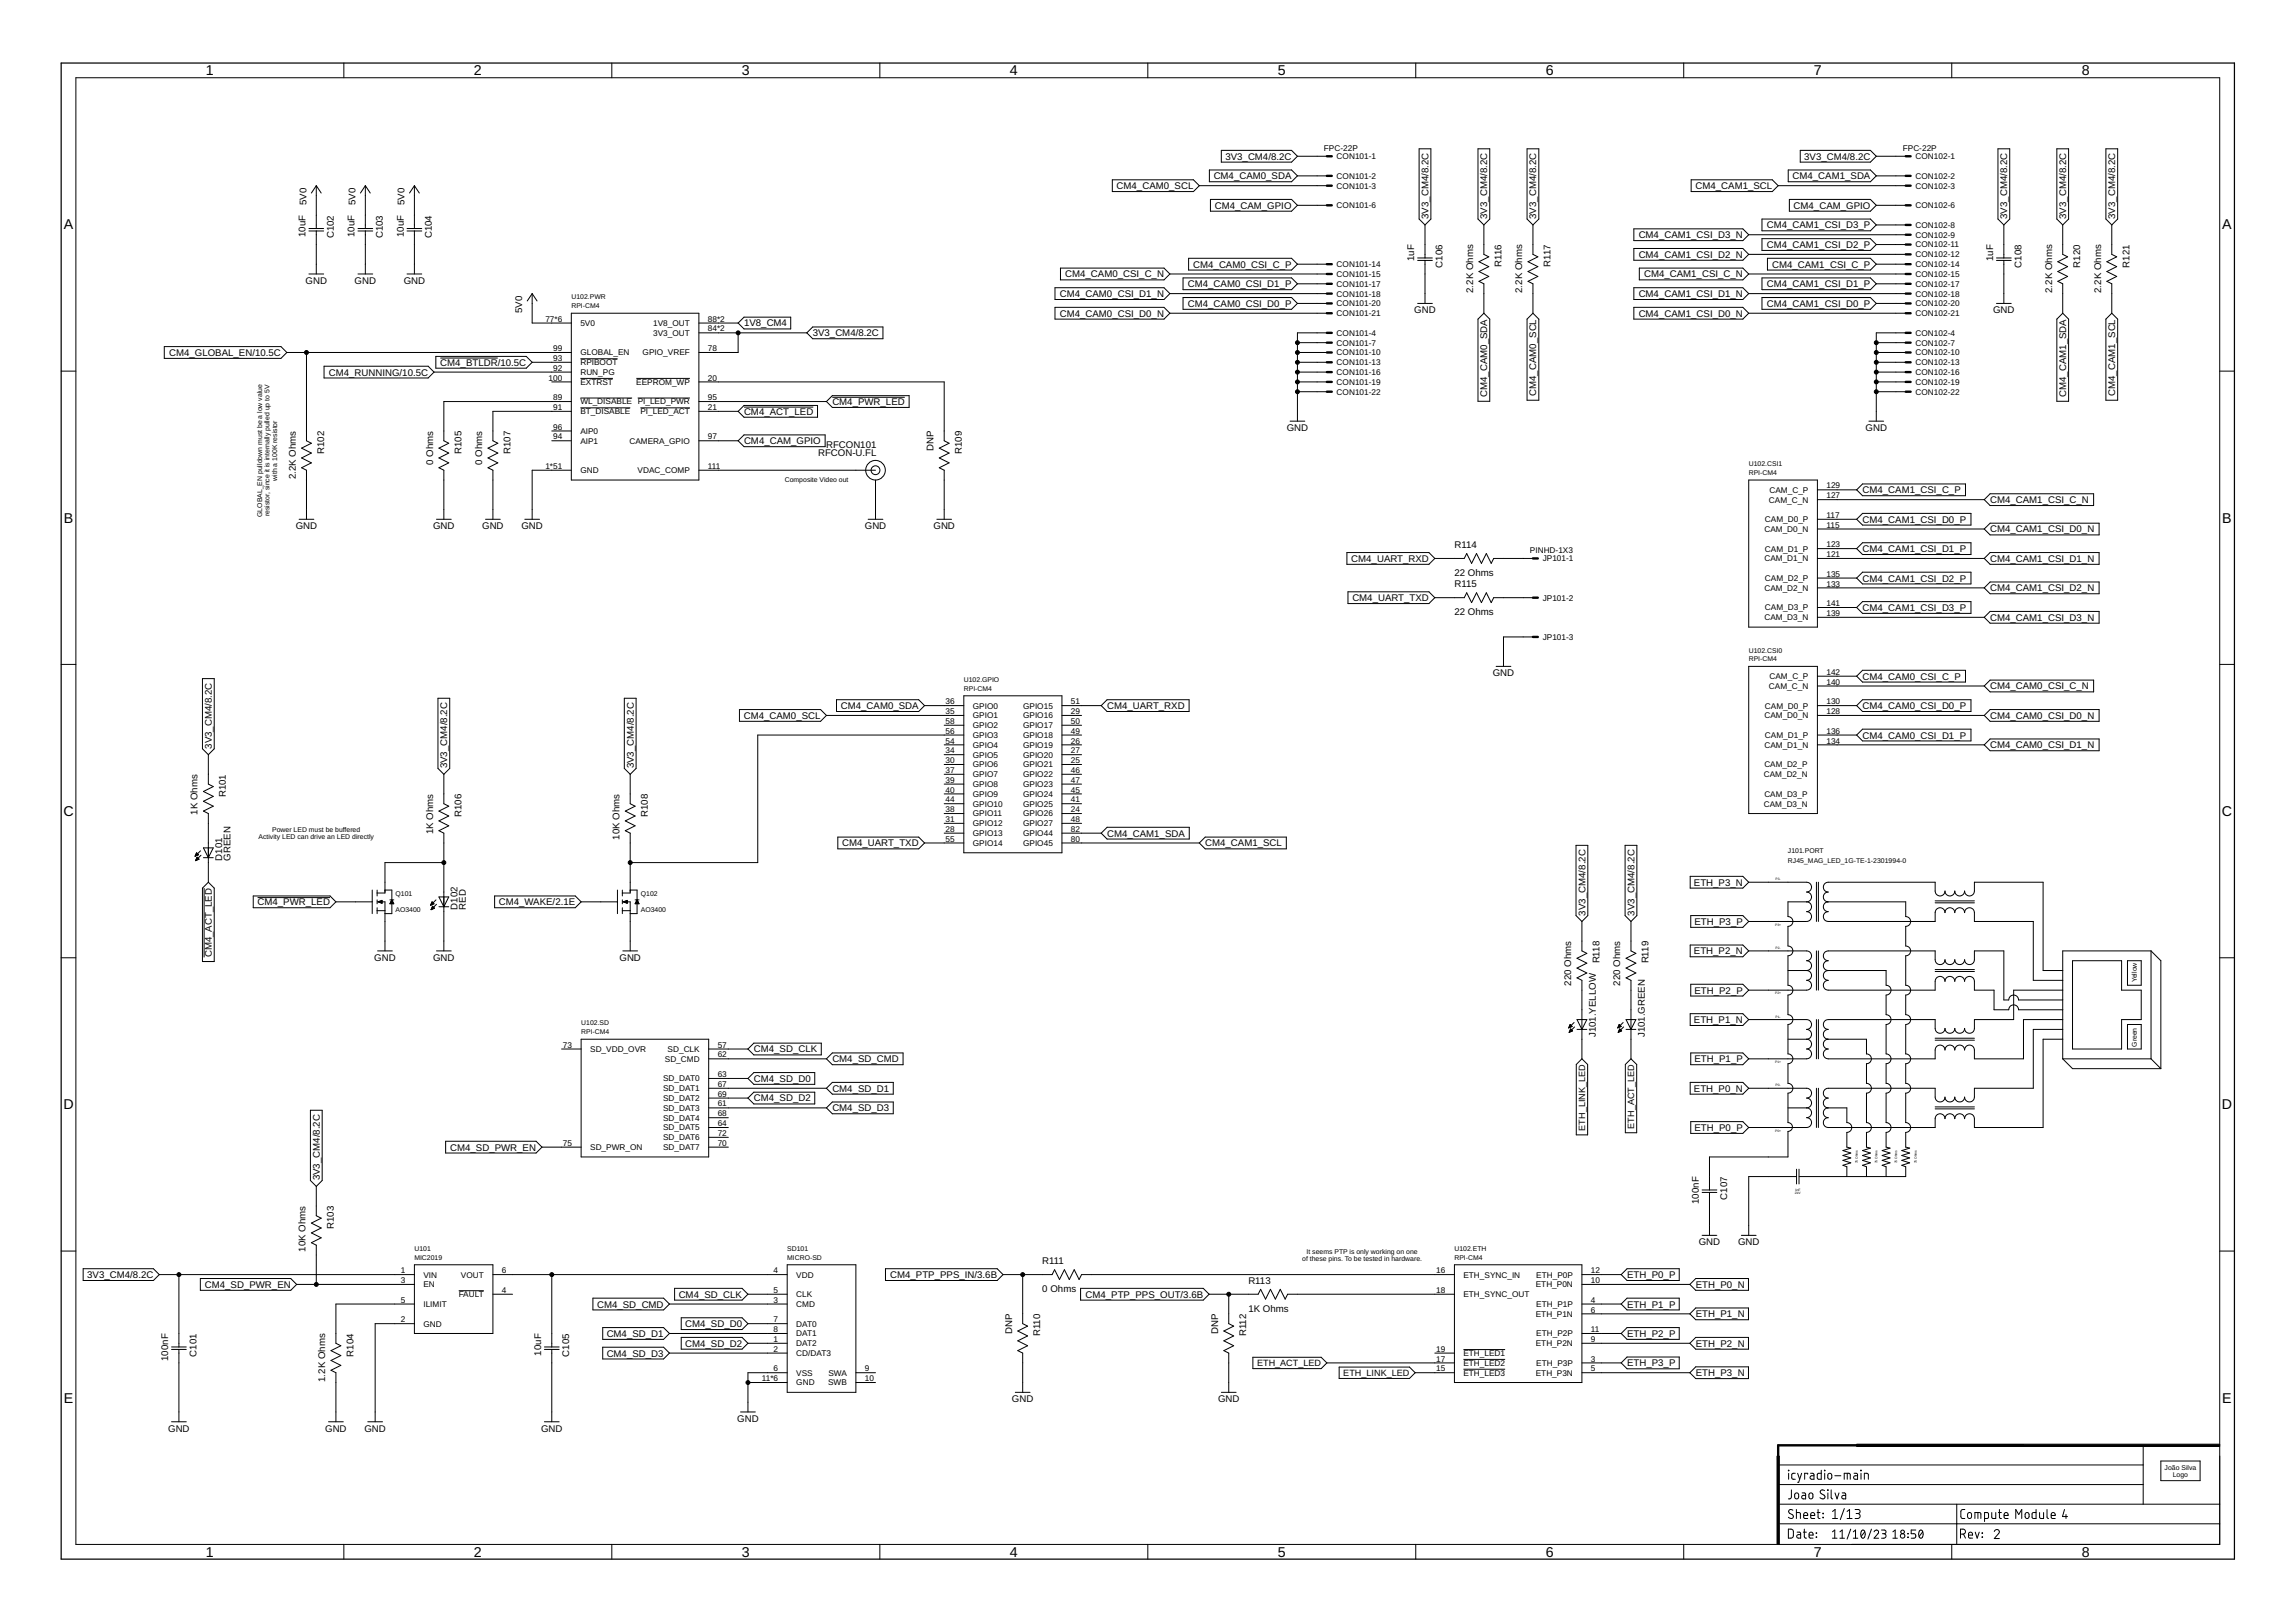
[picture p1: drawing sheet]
<svg xmlns="http://www.w3.org/2000/svg" width="594mm" height="420mm" viewBox="0 0 594 420" stroke-linecap="round" stroke-linejoin="round" font-family="sans-serif">
<defs><g id="words">
<g font-size="3.7">
<text x="53.3" y="19.5">1</text>
<text x="122.7" y="19.5">2</text>
<text x="192" y="19.5">3</text>
<text x="261.4" y="19.5">4</text>
<text x="330.8" y="19.5">5</text>
<text x="400.2" y="19.5">6</text>
<text x="469.5" y="19.5">7</text>
<text x="538.9" y="19.5">8</text>
<text x="16.5" y="59.4">A</text>
<text x="575.3" y="59.4">A</text>
<text x="16.5" y="135.3">B</text>
<text x="575.3" y="135.3">B</text>
<text x="16.4" y="211.3">C</text>
<text x="575.2" y="211.3">C</text>
<text x="16.4" y="287.2">D</text>
<text x="575.2" y="287.2">D</text>
<text x="16.5" y="363.1">E</text>
<text x="575.3" y="363.1">E</text>
<text x="53.3" y="403">1</text>
<text x="122.7" y="403">2</text>
<text x="192" y="403">3</text>
<text x="261.4" y="403">4</text>
<text x="330.8" y="403">5</text>
<text x="400.2" y="403">6</text>
<text x="469.5" y="403">7</text>
<text x="538.9" y="403">8</text>
</g>
<g font-size="2.5">
<text x="317.2" y="41.3">3V3_CM4/8.2C</text>
<text x="467" y="41.3">3V3_CM4/8.2C</text>
<text x="314.2" y="46.4">CM4_CAM0_SDA</text>
<text x="464" y="46.4">CM4_CAM1_SDA</text>
<text x="79.3" y="53.1" transform="rotate(-90 79.3 53.1)">5V0</text>
<text x="92" y="53.1" transform="rotate(-90 92 53.1)">5V0</text>
<text x="104.7" y="53.1" transform="rotate(-90 104.7 53.1)">5V0</text>
<text x="289" y="49">CM4_CAM0_SCL</text>
<text x="438.9" y="49">CM4_CAM1_SCL</text>
<text x="314.4" y="54">CM4_CAM_GPIO</text>
<text x="369.8" y="56.7" transform="rotate(-90 369.8 56.7)">3V3_CM4/8.2C</text>
<text x="385" y="56.7" transform="rotate(-90 385 56.7)">3V3_CM4/8.2C</text>
<text x="397.7" y="56.7" transform="rotate(-90 397.7 56.7)">3V3_CM4/8.2C</text>
<text x="457.3" y="59.1">CM4_CAM1_CSI_D3_P</text>
<text x="464.3" y="54">CM4_CAM_GPIO</text>
<text x="519.6" y="56.7" transform="rotate(-90 519.6 56.7)">3V3_CM4/8.2C</text>
<text x="534.8" y="56.7" transform="rotate(-90 534.8 56.7)">3V3_CM4/8.2C</text>
<text x="547.5" y="56.7" transform="rotate(-90 547.5 56.7)">3V3_CM4/8.2C</text>
<text x="79.1" y="61.4" transform="rotate(-90 79.1 61.4)">10uF</text>
<text x="86.4" y="61.7" transform="rotate(-90 86.4 61.7)">C102</text>
<text x="91.8" y="61.4" transform="rotate(-90 91.8 61.4)">10uF</text>
<text x="99.1" y="61.7" transform="rotate(-90 99.1 61.7)">C103</text>
<text x="104.5" y="61.4" transform="rotate(-90 104.5 61.4)">10uF</text>
<text x="111.8" y="61.7" transform="rotate(-90 111.8 61.7)">C104</text>
<text x="424.2" y="61.7">CM4_CAM1_CSI_D3_N</text>
<text x="457.3" y="64.2">CM4_CAM1_CSI_D2_P</text>
<text x="275.7" y="71.8">CM4_CAM0_CSI_C_N</text>
<text x="308.9" y="69.3">CM4_CAM0_CSI_C_P</text>
<text x="366.1" y="67.6" transform="rotate(-90 366.1 67.6)">1uF</text>
<text x="373.4" y="69.3" transform="rotate(-90 373.4 69.3)">C106</text>
<text x="388.6" y="69.1" transform="rotate(-90 388.6 69.1)">R116</text>
<text x="401.3" y="69.1" transform="rotate(-90 401.3 69.1)">R117</text>
<text x="424.2" y="66.7">CM4_CAM1_CSI_D2_N</text>
<text x="425.6" y="71.8">CM4_CAM1_CSI_C_N</text>
<text x="458.7" y="69.3">CM4_CAM1_CSI_C_P</text>
<text x="515.9" y="67.6" transform="rotate(-90 515.9 67.6)">1uF</text>
<text x="523.3" y="69.3" transform="rotate(-90 523.3 69.3)">C108</text>
<text x="538.5" y="69.3" transform="rotate(-90 538.5 69.3)">R120</text>
<text x="551.2" y="69.3" transform="rotate(-90 551.2 69.3)">R121</text>
<text x="79.1" y="73.5">GND</text>
<text x="91.8" y="73.5">GND</text>
<text x="104.5" y="73.5">GND</text>
<text x="274.3" y="76.9">CM4_CAM0_CSI_D1_N</text>
<text x="307.5" y="74.4">CM4_CAM0_CSI_D1_P</text>
<text x="381.3" y="75.8" transform="rotate(-90 381.3 75.8)">2.2K Ohms</text>
<text x="394" y="75.8" transform="rotate(-90 394 75.8)">2.2K Ohms</text>
<text x="424.2" y="76.9">CM4_CAM1_CSI_D1_N</text>
<text x="457.3" y="74.4">CM4_CAM1_CSI_D1_P</text>
<text x="531.2" y="75.8" transform="rotate(-90 531.2 75.8)">2.2K Ohms</text>
<text x="543.9" y="75.8" transform="rotate(-90 543.9 75.8)">2.2K Ohms</text>
<text x="135.2" y="81.1" transform="rotate(-90 135.2 81.1)">5V0</text>
<text x="274.3" y="82">CM4_CAM0_CSI_D0_N</text>
<text x="307.5" y="79.4">CM4_CAM0_CSI_D0_P</text>
<text x="366.1" y="81.1">GND</text>
<text x="424.2" y="82">CM4_CAM1_CSI_D0_N</text>
<text x="457.3" y="79.4">CM4_CAM1_CSI_D0_P</text>
<text x="515.9" y="81.1">GND</text>
<text x="192.6" y="84.5">1V8_CM4</text>
<text x="210.4" y="87.1">3V3_CM4/8.2C</text>
<text x="43.8" y="92.1">CM4_GLOBAL_EN/10.5C</text>
<text x="114" y="94.7">CM4_BTLDR/10.5C</text>
<text x="85.1" y="97.2">CM4_RUNNING/10.5C</text>
<text x="192.6" y="107.4">CM4_ACT_LED</text>
<text x="215.5" y="104.8">CM4_PWR_LED</text>
<text x="385" y="102.8" transform="rotate(-90 385 102.8)">CM4_CAM0_SDA</text>
<text x="397.7" y="102.5" transform="rotate(-90 397.7 102.5)">CM4_CAM0_SCL</text>
<text x="534.8" y="102.8" transform="rotate(-90 534.8 102.8)">CM4_CAM1_SDA</text>
<text x="547.5" y="102.5" transform="rotate(-90 547.5 102.5)">CM4_CAM1_SCL</text>
<text x="333.1" y="111.6">GND</text>
<text x="482.9" y="111.6">GND</text>
<text x="83.9" y="117.6" transform="rotate(-90 83.9 117.6)">R102</text>
<text x="119.4" y="117.6" transform="rotate(-90 119.4 117.6)">R105</text>
<text x="132.1" y="117.6" transform="rotate(-90 132.1 117.6)">R107</text>
<text x="192.6" y="115">CM4_CAM_GPIO</text>
<text x="211.8" y="118.2">RFCON-U.FL</text>
<text x="213.8" y="115.9">RFCON101</text>
<text x="241.6" y="116.8" transform="rotate(-90 241.6 116.8)">DNP</text>
<text x="249" y="117.6" transform="rotate(-90 249 117.6)">R109</text>
<text x="76.6" y="124.1" transform="rotate(-90 76.6 124.1)">2.2K Ohms</text>
<text x="112.1" y="120.3" transform="rotate(-90 112.1 120.3)">0 Ohms</text>
<text x="124.8" y="120.3" transform="rotate(-90 124.8 120.3)">0 Ohms</text>
<text x="482.1" y="127.7">CM4_CAM1_CSI_C_P</text>
<text x="515.2" y="130.2">CM4_CAM1_CSI_C_N</text>
<text x="76.6" y="137">GND</text>
<text x="112.1" y="137">GND</text>
<text x="124.8" y="137">GND</text>
<text x="135" y="137">GND</text>
<text x="223.9" y="137">GND</text>
<text x="241.6" y="137">GND</text>
<text x="482.1" y="135.3">CM4_CAM1_CSI_D0_P</text>
<text x="515.2" y="137.8">CM4_CAM1_CSI_D0_N</text>
<text x="376.5" y="141.8">R114</text>
<text x="482.1" y="142.9">CM4_CAM1_CSI_D1_P</text>
<text x="349.8" y="145.5">CM4_UART_RXD</text>
<text x="376.5" y="149.1">22 Ohms</text>
<text x="515.2" y="145.5">CM4_CAM1_CSI_D1_N</text>
<text x="350.1" y="155.6">CM4_UART_TXD</text>
<text x="376.5" y="152">R115</text>
<text x="482.1" y="150.5">CM4_CAM1_CSI_D2_P</text>
<text x="515.2" y="153.1">CM4_CAM1_CSI_D2_N</text>
<text x="376.5" y="159.3">22 Ohms</text>
<text x="482.1" y="158.2">CM4_CAM1_CSI_D3_P</text>
<text x="515.2" y="160.7">CM4_CAM1_CSI_D3_N</text>
<text x="386.4" y="175.1">GND</text>
<text x="482.1" y="175.9">CM4_CAM0_CSI_C_P</text>
<text x="515.2" y="178.5">CM4_CAM0_CSI_C_N</text>
<text x="217.7" y="183.6">CM4_CAM0_SDA</text>
<text x="286.6" y="183.6">CM4_UART_RXD</text>
<text x="482.1" y="183.6">CM4_CAM0_CSI_D0_P</text>
<text x="192.5" y="186.1">CM4_CAM0_SCL</text>
<text x="482.1" y="191.2">CM4_CAM0_CSI_D1_P</text>
<text x="515.2" y="186.1">CM4_CAM0_CSI_D0_N</text>
<text x="54.8" y="193.8" transform="rotate(-90 54.8 193.8)">3V3_CM4/8.2C</text>
<text x="515.2" y="193.7">CM4_CAM0_CSI_D1_N</text>
<text x="115.8" y="198.9" transform="rotate(-90 115.8 198.9)">3V3_CM4/8.2C</text>
<text x="164" y="198.9" transform="rotate(-90 164 198.9)">3V3_CM4/8.2C</text>
<text x="58.5" y="206.4" transform="rotate(-90 58.5 206.4)">R101</text>
<text x="51.2" y="210.9" transform="rotate(-90 51.2 210.9)">1K Ohms</text>
<text x="112.1" y="216" transform="rotate(-90 112.1 216)">1K Ohms</text>
<text x="119.4" y="211.5" transform="rotate(-90 119.4 211.5)">R106</text>
<text x="167.7" y="211.5" transform="rotate(-90 167.7 211.5)">R108</text>
<text x="160.4" y="217.4" transform="rotate(-90 160.4 217.4)">10K Ohms</text>
<text x="218" y="219.1">CM4_UART_TXD</text>
<text x="286.6" y="216.6">CM4_CAM1_SDA</text>
<text x="312" y="219.1">CM4_CAM1_SCL</text>
<text x="57.5" y="222.8" transform="rotate(-90 57.5 222.8)">D101</text>
<text x="59.6" y="222.8" transform="rotate(-90 59.6 222.8)">GREEN</text>
<text x="438.5" y="229.3">ETH_P3_N</text>
<text x="66.7" y="234.4">CM4_PWR_LED</text>
<text x="118.4" y="235.5" transform="rotate(-90 118.4 235.5)">D102</text>
<text x="120.6" y="235.5" transform="rotate(-90 120.6 235.5)">RED</text>
<text x="129.1" y="234.4">CM4_WAKE/2.1E</text>
<text x="410.4" y="237" transform="rotate(-90 410.4 237)">3V3_CM4/8.2C</text>
<text x="423.1" y="237" transform="rotate(-90 423.1 237)">3V3_CM4/8.2C</text>
<text x="438.6" y="239.4">ETH_P3_P</text>
<text x="54.8" y="247.8" transform="rotate(-90 54.8 247.8)">CM4_ACT_LED</text>
<text x="96.9" y="248.7">GND</text>
<text x="112.1" y="248.7">GND</text>
<text x="160.4" y="248.7">GND</text>
<text x="414" y="249.4" transform="rotate(-90 414 249.4)">R118</text>
<text x="426.7" y="249.4" transform="rotate(-90 426.7 249.4)">R119</text>
<text x="438.5" y="247.1">ETH_P2_N</text>
<text x="406.7" y="255.2" transform="rotate(-90 406.7 255.2)">220 Ohms</text>
<text x="419.4" y="255.2" transform="rotate(-90 419.4 255.2)">220 Ohms</text>
<text x="438.6" y="257.2">ETH_P2_P</text>
<text x="413.1" y="268.5" transform="rotate(-90 413.1 268.5)">J101.YELLOW</text>
<text x="425.8" y="268.5" transform="rotate(-90 425.8 268.5)">J101.GREEN</text>
<text x="438.5" y="264.8">ETH_P1_N</text>
<text x="195.1" y="272.5">CM4_SD_CLK</text>
<text x="215.5" y="275">CM4_SD_CMD</text>
<text x="438.6" y="275">ETH_P1_P</text>
<text x="195.1" y="280.1">CM4_SD_D0</text>
<text x="195.1" y="285.2">CM4_SD_D2</text>
<text x="215.5" y="282.6">CM4_SD_D1</text>
<text x="215.5" y="287.7">CM4_SD_D3</text>
<text x="438.5" y="282.6">ETH_P0_N</text>
<text x="438.6" y="292.8">ETH_P0_P</text>
<text x="116.5" y="297.8">CM4_SD_PWR_EN</text>
<text x="82.8" y="305.6" transform="rotate(-90 82.8 305.6)">3V3_CM4/8.2C</text>
<text x="439.7" y="311.7" transform="rotate(-90 439.7 311.7)">100nF</text>
<text x="447.1" y="310.6" transform="rotate(-90 447.1 310.6)">C107</text>
<text x="86.4" y="318.2" transform="rotate(-90 86.4 318.2)">R103</text>
<text x="439.7" y="322.4">GND</text>
<text x="449.9" y="322.4">GND</text>
<text x="79.1" y="324" transform="rotate(-90 79.1 324)">10K Ohms</text>
<text x="269.8" y="327.2">R111</text>
<text x="22.6" y="330.9">3V3_CM4/8.2C</text>
<text x="53" y="333.4">CM4_SD_PWR_EN</text>
<text x="175.7" y="335.9">CM4_SD_CLK</text>
<text x="230.4" y="330.9">CM4_PTP_PPS_IN/3.6B</text>
<text x="269.8" y="334.5">0 Ohms</text>
<text x="281" y="335.9">CM4_PTP_PPS_OUT/3.6B</text>
<text x="323.1" y="332.3">R113</text>
<text x="421.2" y="330.9">ETH_P0_P</text>
<text x="439" y="333.4">ETH_P0_N</text>
<text x="154.6" y="338.5">CM4_SD_CMD</text>
<text x="323.1" y="339.6">1K Ohms</text>
<text x="421.2" y="338.5">ETH_P1_P</text>
<text x="439" y="341">ETH_P1_N</text>
<text x="157" y="346.1">CM4_SD_D1</text>
<text x="177.4" y="343.6">CM4_SD_D0</text>
<text x="262" y="345.4" transform="rotate(-90 262 345.4)">DNP</text>
<text x="269.3" y="345.9" transform="rotate(-90 269.3 345.9)">R110</text>
<text x="315.3" y="345.4" transform="rotate(-90 315.3 345.4)">DNP</text>
<text x="322.6" y="345.9" transform="rotate(-90 322.6 345.9)">R112</text>
<text x="421.2" y="346.1">ETH_P2_P</text>
<text x="43.5" y="352.3" transform="rotate(-90 43.5 352.3)">100nF</text>
<text x="50.9" y="351.2" transform="rotate(-90 50.9 351.2)">C101</text>
<text x="91.5" y="351.2" transform="rotate(-90 91.5 351.2)">R104</text>
<text x="140.1" y="350.9" transform="rotate(-90 140.1 350.9)">10uF</text>
<text x="147.4" y="351.2" transform="rotate(-90 147.4 351.2)">C105</text>
<text x="157" y="351.2">CM4_SD_D3</text>
<text x="177.4" y="348.6">CM4_SD_D2</text>
<text x="421.2" y="353.7">ETH_P3_P</text>
<text x="439" y="348.6">ETH_P2_N</text>
<text x="84.2" y="357.7" transform="rotate(-90 84.2 357.7)">1.2K Ohms</text>
<text x="439" y="356.3">ETH_P3_N</text>
<text x="262" y="363">GND</text>
<text x="315.3" y="363">GND</text>
<text x="43.5" y="370.6">GND</text>
<text x="84.2" y="370.6">GND</text>
<text x="94.3" y="370.6">GND</text>
<text x="140" y="370.6">GND</text>
<text x="190.8" y="368.1">GND</text>
</g>
<g font-size="2.3">
<text x="410.3" y="292.7" transform="rotate(-90 410.3 292.7)">ETH_LINK_LED</text>
<text x="423" y="292.2" transform="rotate(-90 423 292.2)">ETH_ACT_LED</text>
<text x="325.4" y="353.7">ETH_ACT_LED</text>
<text x="347.7" y="356.2">ETH_LINK_LED</text>
</g>
<g font-size="2.1">
<text x="342.7" y="39.1">FPC-22P</text>
<text x="346" y="41.2">CON101-1</text>
<text x="492.6" y="39.1">FPC-22P</text>
<text x="495.9" y="41.2">CON102-1</text>
<text x="346" y="46.3">CON101-2</text>
<text x="495.9" y="46.3">CON102-2</text>
<text x="346" y="48.8">CON101-3</text>
<text x="346" y="53.9">CON101-6</text>
<text x="495.9" y="48.8">CON102-3</text>
<text x="495.9" y="53.9">CON102-6</text>
<text x="495.9" y="59">CON102-8</text>
<text x="495.9" y="61.5">CON102-9</text>
<text x="495.9" y="64.1">CON102-11</text>
<text x="346" y="69.1">CON101-14</text>
<text x="346" y="71.7">CON101-15</text>
<text x="495.9" y="66.6">CON102-12</text>
<text x="495.9" y="69.1">CON102-14</text>
<text x="495.9" y="71.7">CON102-15</text>
<text x="346" y="74.2">CON101-17</text>
<text x="346" y="76.8">CON101-18</text>
<text x="495.9" y="74.2">CON102-17</text>
<text x="495.9" y="76.8">CON102-18</text>
<text x="141.2" y="83.3">77*6</text>
<text x="183.3" y="83.3">88*2</text>
<text x="346" y="79.3">CON101-20</text>
<text x="346" y="81.8">CON101-21</text>
<text x="495.9" y="79.3">CON102-20</text>
<text x="495.9" y="81.8">CON102-21</text>
<text x="150.2" y="84.4">5V0</text>
<text x="169.1" y="86.9">3V3_OUT</text>
<text x="169.1" y="84.4">1V8_OUT</text>
<text x="183.3" y="85.8">84*2</text>
<text x="346" y="86.9">CON101-4</text>
<text x="346" y="89.5">CON101-7</text>
<text x="495.9" y="86.9">CON102-4</text>
<text x="495.9" y="89.5">CON102-7</text>
<text x="143.2" y="90.9">99</text>
<text x="143.2" y="93.4">93</text>
<text x="143.2" y="96">92</text>
<text x="150.2" y="92">GLOBAL_EN</text>
<text x="150.2" y="94.5">RPIBOOT</text>
<text x="166.3" y="92">GPIO_VREF</text>
<text x="183.3" y="90.9">78</text>
<text x="346" y="92">CON101-10</text>
<text x="346" y="94.5">CON101-13</text>
<text x="495.9" y="92">CON102-10</text>
<text x="495.9" y="94.5">CON102-13</text>
<text x="142" y="98.5">100</text>
<text x="150.2" y="99.6">EXTRST</text>
<text x="150.2" y="97.1">RUN_PG</text>
<text x="164.7" y="99.6">EEPROM_WP</text>
<text x="183.3" y="98.5">20</text>
<text x="346" y="99.6">CON101-19</text>
<text x="346" y="97.1">CON101-16</text>
<text x="495.9" y="99.6">CON102-19</text>
<text x="495.9" y="97.1">CON102-16</text>
<text x="143.2" y="103.6">89</text>
<text x="143.2" y="106.1">91</text>
<text x="150.2" y="104.7">WL_DISABLE PI_LED_PWR</text>
<text x="150.2" y="107.2">BT_DISABLE</text>
<text x="165.8" y="107.2">PI_LED_ACT</text>
<text x="183.3" y="106.1">21</text>
<text x="183.3" y="103.6">95</text>
<text x="346" y="102.2">CON101-22</text>
<text x="495.9" y="102.2">CON102-22</text>
<text x="143.2" y="111.2">96</text>
<text x="143.2" y="113.7">94</text>
<text x="150.2" y="112.3">AIP0</text>
<text x="183.3" y="113.7">97</text>
<text x="150.2" y="114.9">AIP1</text>
<text x="162.9" y="114.9">CAMERA_GPIO</text>
<text x="141.2" y="121.4">1*51</text>
<text x="150.2" y="122.5">GND</text>
<text x="165.1" y="122.5">VDAC_COMP</text>
<text x="183.3" y="121.4">111</text>
<text x="457.9" y="130.1">CAM_C_N</text>
<text x="458" y="127.6">CAM_C_P</text>
<text x="472.8" y="126.4">129</text>
<text x="472.8" y="129">127</text>
<text x="456.7" y="137.7">CAM_D0_N</text>
<text x="456.9" y="135.2">CAM_D0_P</text>
<text x="472.8" y="134.1">117</text>
<text x="472.8" y="136.6">115</text>
<text x="396" y="143.2">PINHD-1X3</text>
<text x="456.9" y="142.8">CAM_D1_P</text>
<text x="472.8" y="141.7">123</text>
<text x="399.3" y="145.3">JP101-1</text>
<text x="456.7" y="145.3">CAM_D1_N</text>
<text x="472.8" y="144.2">121</text>
<text x="472.8" y="149.3">135</text>
<text x="399.3" y="155.5">JP101-2</text>
<text x="456.7" y="153">CAM_D2_N</text>
<text x="456.9" y="150.4">CAM_D2_P</text>
<text x="472.8" y="151.8">133</text>
<text x="456.7" y="160.6">CAM_D3_N</text>
<text x="456.9" y="158">CAM_D3_P</text>
<text x="472.8" y="156.9">141</text>
<text x="472.8" y="159.5">139</text>
<text x="399.3" y="165.7">JP101-3</text>
<text x="457.9" y="178.4">CAM_C_N</text>
<text x="458" y="175.8">CAM_C_P</text>
<text x="472.8" y="174.7">142</text>
<text x="472.8" y="177.2">140</text>
<text x="244.8" y="182.3">36</text>
<text x="244.8" y="184.9">35</text>
<text x="251.8" y="183.4">GPIO0</text>
<text x="251.8" y="186">GPIO1</text>
<text x="264.8" y="183.4">GPIO15</text>
<text x="264.8" y="186">GPIO16</text>
<text x="277.2" y="182.3">51</text>
<text x="277.2" y="184.9">29</text>
<text x="456.7" y="186">CAM_D0_N</text>
<text x="456.9" y="183.4">CAM_D0_P</text>
<text x="472.8" y="182.3">130</text>
<text x="472.8" y="184.9">128</text>
<text x="244.8" y="187.4">58</text>
<text x="244.8" y="189.9">56</text>
<text x="251.8" y="188.5">GPIO2</text>
<text x="251.8" y="191.1">GPIO3</text>
<text x="264.8" y="188.5">GPIO17</text>
<text x="264.8" y="191.1">GPIO18</text>
<text x="277.2" y="187.4">50</text>
<text x="277.2" y="189.9">49</text>
<text x="456.9" y="191.1">CAM_D1_P</text>
<text x="472.8" y="189.9">136</text>
<text x="244.8" y="192.5">54</text>
<text x="244.8" y="195">34</text>
<text x="244.8" y="197.6">30</text>
<text x="251.8" y="193.6">GPIO4</text>
<text x="251.8" y="196.1">GPIO5</text>
<text x="264.8" y="193.6">GPIO19</text>
<text x="264.8" y="196.1">GPIO20</text>
<text x="277.2" y="192.5">26</text>
<text x="277.2" y="195">27</text>
<text x="277.2" y="197.6">25</text>
<text x="456.7" y="193.6">CAM_D1_N</text>
<text x="472.8" y="192.5">134</text>
<text x="244.8" y="200.1">37</text>
<text x="244.8" y="202.6">39</text>
<text x="251.8" y="198.7">GPIO6</text>
<text x="251.8" y="201.2">GPIO7</text>
<text x="251.8" y="203.8">GPIO8</text>
<text x="264.8" y="198.7">GPIO21</text>
<text x="264.8" y="201.2">GPIO22</text>
<text x="264.8" y="203.8">GPIO23</text>
<text x="277.2" y="200.1">46</text>
<text x="277.2" y="202.6">47</text>
<text x="456.6" y="201.2">CAM_D2_N</text>
<text x="456.7" y="198.7">CAM_D2_P</text>
<text x="244.8" y="205.2">40</text>
<text x="244.8" y="207.7">44</text>
<text x="251.8" y="206.3">GPIO9</text>
<text x="251.8" y="208.8">GPIO10</text>
<text x="264.8" y="206.3">GPIO24</text>
<text x="264.8" y="208.8">GPIO25</text>
<text x="277.2" y="205.2">45</text>
<text x="277.2" y="207.7">41</text>
<text x="456.6" y="208.8">CAM_D3_N</text>
<text x="456.7" y="206.3">CAM_D3_P</text>
<text x="244.8" y="210.3">38</text>
<text x="244.8" y="212.8">31</text>
<text x="244.8" y="215.3">28</text>
<text x="251.8" y="211.4">GPIO11</text>
<text x="251.8" y="213.9">GPIO12</text>
<text x="264.8" y="211.4">GPIO26</text>
<text x="264.8" y="213.9">GPIO27</text>
<text x="277.2" y="210.3">24</text>
<text x="277.2" y="212.8">48</text>
<text x="277.2" y="215.3">82</text>
<text x="244.8" y="217.9">55</text>
<text x="251.8" y="216.5">GPIO13</text>
<text x="251.8" y="219">GPIO14</text>
<text x="264.8" y="216.5">GPIO44</text>
<text x="264.8" y="219">GPIO45</text>
<text x="277.2" y="217.9">80</text>
<text x="145.7" y="271.2">73</text>
<text x="152.8" y="272.3">SD_VDD_OVR</text>
<text x="172.1" y="274.9">SD_CMD</text>
<text x="172.8" y="272.3">SD_CLK</text>
<text x="185.8" y="271.2">57</text>
<text x="185.8" y="273.7">62</text>
<text x="171.7" y="279.9">SD_DAT0</text>
<text x="185.8" y="278.8">63</text>
<text x="185.8" y="281.4">67</text>
<text x="171.7" y="282.5">SD_DAT1</text>
<text x="171.7" y="285">SD_DAT2</text>
<text x="171.7" y="287.6">SD_DAT3</text>
<text x="185.8" y="283.9">69</text>
<text x="185.8" y="286.4">61</text>
<text x="171.7" y="290.1">SD_DAT4</text>
<text x="171.7" y="292.6">SD_DAT5</text>
<text x="185.8" y="289">68</text>
<text x="185.8" y="291.5">64</text>
<text x="145.7" y="296.6">75</text>
<text x="152.8" y="297.7">SD_PWR_ON</text>
<text x="171.7" y="295.2">SD_DAT6</text>
<text x="171.7" y="297.7">SD_DAT7</text>
<text x="185.8" y="294.1">72</text>
<text x="185.8" y="296.6">70</text>
<text x="103.7" y="329.6">1</text>
<text x="129.9" y="329.6">6</text>
<text x="200.3" y="329.6">4</text>
<text x="371.8" y="329.6">16</text>
<text x="411.8" y="329.6">12</text>
<text x="103.7" y="332.2">3</text>
<text x="109.6" y="333.3">EN</text>
<text x="109.6" y="330.7">VIN</text>
<text x="118.7" y="335.8">FAULT</text>
<text x="119.3" y="330.7">VOUT</text>
<text x="129.9" y="334.7">4</text>
<text x="200.3" y="334.7">5</text>
<text x="206.1" y="330.7">VDD</text>
<text x="206.1" y="335.8">CLK</text>
<text x="371.8" y="334.7">18</text>
<text x="378.8" y="330.7">ETH_SYNC_IN</text>
<text x="378.8" y="335.8">ETH_SYNC_OUT</text>
<text x="397.6" y="333.3">ETH_P0N</text>
<text x="397.7" y="330.7">ETH_P0P</text>
<text x="411.8" y="332.2">10</text>
<text x="103.7" y="337.2">5</text>
<text x="109.6" y="338.4">ILIMIT</text>
<text x="200.3" y="337.2">3</text>
<text x="206.1" y="338.4">CMD</text>
<text x="397.6" y="340.9">ETH_P1N</text>
<text x="397.7" y="338.4">ETH_P1P</text>
<text x="411.8" y="337.2">4</text>
<text x="411.8" y="339.8">6</text>
<text x="103.7" y="342.3">2</text>
<text x="109.6" y="343.4">GND</text>
<text x="200.3" y="347.4">1</text>
<text x="200.3" y="342.3">7</text>
<text x="200.3" y="344.9">8</text>
<text x="206.1" y="343.4">DAT0</text>
<text x="206.1" y="346">DAT1</text>
<text x="397.7" y="346">ETH_P2P</text>
<text x="411.8" y="344.9">11</text>
<text x="411.8" y="347.4">9</text>
<text x="200.3" y="349.9">2</text>
<text x="206.1" y="348.5">DAT2</text>
<text x="206.1" y="351.1">CD/DAT3</text>
<text x="371.8" y="349.9">19</text>
<text x="371.8" y="352.5">17</text>
<text x="378.8" y="351.1">ETH_LED1</text>
<text x="378.8" y="353.6">ETH_LED2</text>
<text x="397.6" y="348.5">ETH_P2N</text>
<text x="397.7" y="353.6">ETH_P3P</text>
<text x="411.8" y="352.5">3</text>
<text x="197.2" y="357.6">11*6</text>
<text x="200.3" y="355">6</text>
<text x="206.1" y="356.1">VSS</text>
<text x="206.1" y="358.7">GND</text>
<text x="214.4" y="358.7">SWB</text>
<text x="214.5" y="356.1">SWA</text>
<text x="223.9" y="355">9</text>
<text x="223.9" y="357.6">10</text>
<text x="371.8" y="355">15</text>
<text x="378.8" y="356.1">ETH_LED3</text>
<text x="397.6" y="356.1">ETH_P3N</text>
<text x="411.8" y="355">5</text>
</g>
<g font-size="1.8">
<text x="147.9" y="77.5">U102.PWR</text>
<text x="147.9" y="79.8">RPI-CM4</text>
<text x="71.7" y="124.5" transform="rotate(-90 71.7 124.5)">with a 100K resistor</text>
<text x="203.1" y="124.9">Composite Video out</text>
<text x="452.7" y="123">RPI-CM4</text>
<text x="452.7" y="120.7">U102.CSI1</text>
<text x="67.9" y="133.8" transform="rotate(-90 67.9 133.8)">GLOBAL_EN pulldown must be a low value</text>
<text x="69.8" y="133.7" transform="rotate(-90 69.8 133.7)">resistor, since it is internally pulled up to 5V</text>
<text x="452.7" y="171.2">RPI-CM4</text>
<text x="452.7" y="169">U102.CSI0</text>
<text x="249.5" y="178.9">RPI-CM4</text>
<text x="249.5" y="176.6">U102.GPIO</text>
<text x="70.5" y="215.4">Power LED must be buffered</text>
<text x="66.9" y="217.3">Activity LED can drive an LED directly</text>
<text x="462.8" y="220.8">J101.PORT</text>
<text x="462.8" y="223.3">RJ45_MAG_LED_1G-TE-1-2301994-0</text>
<text x="102.4" y="231.9">Q101</text>
<text x="165.9" y="231.9">Q102</text>
<text x="102.4" y="236.1">AO3400</text>
<text x="165.9" y="236.1">AO3400</text>
<text x="553.1" y="254.3" transform="rotate(-90 553.1 254.3)">Yellow</text>
<text x="150.4" y="267.8">RPI-CM4</text>
<text x="150.4" y="265.5">U102.SD</text>
<text x="553.1" y="271" transform="rotate(-90 553.1 271)">Green</text>
<text x="107.3" y="323.9">U101</text>
<text x="203.8" y="323.9">SD101</text>
<text x="376.5" y="323.9">U102.ETH</text>
<text x="107.3" y="326.2">MIC2019</text>
<text x="203.8" y="326.2">MICRO-SD</text>
<text x="337.1" y="326.5">of these pins. To be tested in hardware.</text>
<text x="338.2" y="324.6">It seems PTP is only working on one</text>
<text x="376.5" y="326.2">RPI-CM4</text>
<text x="560.3" y="380.5">João Silva</text>
<text x="562.4" y="382.4">Logo</text>
</g>
<g font-size=".8">
<text x="459.6" y="227.9">P3-</text>
<text x="459.5" y="239.6">P3+</text>
<text x="459.6" y="245.7">P2-</text>
<text x="459.5" y="257.4">P2+</text>
<text x="459.6" y="263.5">P1-</text>
<text x="459.5" y="275.2">P1+</text>
<text x="459.6" y="281.3">P0-</text>
<text x="459.5" y="292.9">P0+</text>
<text x="480.9" y="301.2" transform="rotate(-90 480.9 301.2)">75 Ohms</text>
<text x="486" y="301.2" transform="rotate(-90 486 301.2)">75 Ohms</text>
<text x="491.1" y="301.2" transform="rotate(-90 491.1 301.2)">75 Ohms</text>
<text x="496.1" y="301.2" transform="rotate(-90 496.1 301.2)">75 Ohms</text>
<text x="464.6" y="309.2">2kV</text>
<text x="464.7" y="308.2">1nF</text>
</g>
</g></defs>
<g fill="none" stroke="#000" stroke-width=".26">
<path d="M89 16.3v3.8M158.4 16.3v3.8M227.8 16.3v3.8M297.1 16.3v3.8M366.5 16.3v3.8M435.8 16.3v3.8M505.2 16.3v3.8M19.6 20.1h555v379.7h-555zM316.1 38.9h18.2l1.6 1.5-1.6 1.6h-18.2zM367.3 38.5h3.1v18.2l-1.5 1.5-1.6-1.5zM382.6 38.5h3v18.2l-1.5 1.5-1.5-1.5zM395.3 38.5h3v18.2l-1.5 1.5-1.5-1.5z"/>
<path d="M466 38.9h18.2l1.5 1.5-1.5 1.6h-18.2zM517.2 38.5h3v18.2l-1.5 1.5-1.5-1.5zM532.4 38.5h3.1v18.2l-1.5 1.5-1.6-1.5zM545.1 38.5h3.1v18.2l-1.5 1.5-1.6-1.5zM80 59.2h3.8M80 59.8h3.8M81.9 48.1v11.1M81.9 59.8v11.1M81.9 48.1l1.2 1.9M81.9 48.1l-1.3 1.9M92.7 59.2h3.8M92.7 59.8h3.8"/>
<path d="M94.6 48.1v11.1M94.6 59.8v11.1M94.6 48.1l1.2 1.9M94.6 48.1l-1.3 1.9M105.4 59.2h3.8M105.4 59.8h3.8M107.3 48.1v11.1M107.3 59.8v11.1M107.3 48.1l1.2 1.9M107.3 48.1l-1.3 1.9M287.9 46.5h21l1.6 1.6-1.6 1.5h-21zM310.5 48.1h33"/>
<path d="M313.1 44h21.2l1.6 1.5-1.6 1.6h-21.2zM313.3 51.6h21l1.6 1.5-1.6 1.6h-21zM335.9 45.5h7.6M335.9 40.4h7.6M335.9 53.1h7.6M368.9 58.2v8.6M384.1 58.2v7.6l1.3 .7-2.6 1.3 2.6 1.2-2.6 1.3 2.6 1.3-2.6 1.2 1.3 .7v7.6M396.8 58.2v7.6l1.3 .7-2.6 1.3 2.6 1.2-2.6 1.3 2.6 1.3-2.6 1.2 1.3 .7v7.6M422.9 59.2h28.2l1.6 1.6-1.6 1.5h-28.2zM437.8 46.5h21l1.5 1.6-1.5 1.5h-21zM456.1 56.7h28.1l1.5 1.5-1.5 1.6h-28.1zM460.3 48.1h33"/>
<path d="M462.9 44h21.3l1.5 1.5-1.5 1.6h-21.3zM463.2 51.6h21l1.5 1.5-1.5 1.6h-21zM485.7 45.5h7.6M485.7 40.4h7.6M485.7 53.1h7.6M485.7 58.2h7.6M518.7 58.2v8.6M534 58.2v7.6l1.2 .7-2.5 1.3 2.5 1.2-2.5 1.3 2.5 1.3-2.5 1.2 1.3 .7v7.6M546.7 58.2v7.6l1.2 .7-2.5 1.3 2.5 1.2-2.5 1.3 2.5 1.3-2.5 1.2 1.3 .7v7.6M80 70.9h3.8M92.7 70.9h3.8M105.4 70.9h3.8"/>
<path d="M137.8 76v7.6h10.1M137.8 76l1.2 1.9M137.8 76l-1.3 1.9M273.1 79.6h28.2l1.5 1.5-1.5 1.5h-28.2zM273.1 74.5h28.2l1.5 1.5-1.5 1.5h-28.2zM274.5 69.4h26.8l1.5 1.5-1.5 1.6h-26.8zM302.8 70.9h40.7M302.8 76h40.7M306.2 77h28.1l1.6 1.5-1.6 1.6h-28.1zM306.2 71.9h28.1l1.6 1.6-1.6 1.5h-28.1zM307.7 66.9h26.6l1.6 1.5-1.6 1.5h-26.6zM335.9 68.4h7.6"/>
<path d="M335.9 73.5h7.6M335.9 78.5h7.6M367 78.5h3.8M367 66.8h3.8M367 67.4h3.8M368.9 67.4v11.1M422.9 79.6h28.2l1.6 1.5-1.6 1.5h-28.2zM422.9 64.3h28.2l1.6 1.5-1.6 1.6h-28.2zM422.9 74.5h28.2l1.6 1.5-1.6 1.5h-28.2zM424.3 69.4h26.8l1.6 1.5-1.6 1.6h-26.8zM452.7 60.8h40.6M452.7 65.8h40.6"/>
<path d="M452.7 70.9h40.6M452.7 76h40.6M456.1 77h28.1l1.5 1.5-1.5 1.6h-28.1zM456.1 61.8h28.1l1.5 1.5-1.5 1.5h-28.1zM456.1 71.9h28.1l1.5 1.6-1.5 1.5h-28.1zM457.5 66.9h26.7l1.5 1.5-1.5 1.5h-26.7zM485.7 63.3h7.6M485.7 68.4h7.6M485.7 73.5h7.6M485.7 78.5h7.6M516.8 78.5h3.8M516.8 66.8h3.8"/>
<path d="M516.8 67.4h3.8M518.7 67.4v11.1M15.8 96.1h3.8M42.5 89.7h30.2l1.6 1.5-1.6 1.6h-30.2zM74.3 91.2h73.6M79.3 91.2v22.9l1.3 .6-2.5 1.3 2.5 1.3-2.5 1.3 2.5 1.2-2.5 1.3 1.2 .6v12.7M83.9 94.8h26.9l1.6 1.5-1.6 1.6h-26.9zM112.4 96.3h35.5M112.8 92.3h23.4l1.6 1.5-1.6 1.5h-23.4zM114 92.7h14.8M137.8 93.8h10.1M142.8 98.9h5.1"/>
<path d="M147.9 81.1h33v43.2h-33zM150.2 98h8.5M150.2 92.9h9.7M164.7 98h13.9M180.9 83.6h10.2M180.9 86.2h28M180.9 98.9h63.5v15.2l1.3 .6-2.6 1.3 2.6 1.3-2.6 1.3 2.6 1.2-2.6 1.3 1.3 .6v12.7M191.1 86.2v5h-10.2M192.6 82.1h12.1v3.1h-12.1l-1.5-1.6zM210.4 84.6h18.2v3.1h-18.2l-1.5-1.5zM302.8 81.1h40.7M335.9 98.9h7.6"/>
<path d="M335.9 91.2h7.6M335.9 93.8h7.6M335.9 96.3h7.6M335.9 88.7h7.6M343.5 86.2h-7.6v22.8M382.6 82.6l1.5-1.5 1.5 1.5v21.3h-3zM396.8 81.1l1.5 1.5v21h-3v-21zM452.7 81.1h40.6M485.7 98.9h7.6M485.7 91.2h7.6M485.7 93.8h7.6M485.7 96.3h7.6"/>
<path d="M485.7 88.7h7.6M493.3 86.2h-7.6v22.8M532.4 82.6l1.6-1.5 1.5 1.5v21.3h-3.1zM545.1 82.6l1.6-1.5 1.5 1.5v21h-3.1zM574.6 96.1h3.8M142.8 111.6h5.1M142.8 114.1h5.1M147.9 103.9h-33v10.2l1.3 .6-2.6 1.3 2.6 1.3-2.6 1.3 2.6 1.2-2.6 1.3 1.3 .6v12.7M147.9 106.5h-20.3v7.6l1.3 .6-2.6 1.3 2.6 1.3-2.6 1.3 2.6 1.2-2.6 1.3 1.3 .6v12.7M150.2 103h13.4M150.2 105.6h13M165.1 103h13.5"/>
<path d="M165.8 105.6h12.8M180.9 114.1h10.2M180.9 103.9h33M180.9 106.5h10.2M192.6 112.6h21v3h-21l-1.5-1.5zM192.6 105h19v3h-19l-1.5-1.5zM192.6 105.4h17.9M215.5 102.4h19.8v3.1h-19.8l-1.6-1.6zM215.5 102.8h18.7M333.9 109h3.9M335.9 101.4h7.6M483.8 109h3.8"/>
<path d="M485.7 101.4h7.6M77.4 134.4h3.8M113 134.4h3.8M125.7 134.4h3.8M135.8 134.4h3.9M147.9 121.7h-10.1v12.7M180.9 121.7h45.7M224.7 134.4h3.8M226.6 124.3v10.1M242.5 134.4h3.8M452.7 124.3h17.8v38h-17.8zM470.5 134.4h10.1"/>
<path d="M470.5 126.8h10.1M470.5 129.3h43.1M470.5 136.9h43.1M482.1 125.3h26.7v3h-26.7l-1.5-1.5zM482.1 132.9h28.1v3h-28.1l-1.5-1.5zM513.6 136.9l1.6-1.5h28.2v3.1h-28.2zM515.2 127.8h26.8v3.1h-26.8l-1.6-1.6zM348.7 143h21.2l1.5 1.6-1.5 1.5h-21.2zM348.9 153.2h21l1.5 1.5-1.5 1.6h-21zM371.4 144.6h7.6l.7-1.3 1.2 2.5 1.3-2.5 1.3 2.5 1.2-2.5 1.3 2.5 .7-1.2h10.1M371.4 154.7h7.6l.7-1.2 1.2 2.5 1.3-2.5 1.3 2.5 1.2-2.5 1.3 2.5 .7-1.3h10.1M470.5 142h10.1"/>
<path d="M470.5 144.6h43.1M470.5 149.6h10.1M470.5 152.2h43.1M470.5 157.3h10.1M470.5 159.8h43.1M480.6 142l1.5-1.5h28.1v3.1h-28.1zM480.6 149.6l1.5-1.5h28.1v3.1h-28.1zM480.6 157.3l1.5-1.6h28.1v3.1h-28.1zM513.6 144.6l1.6-1.6h28.2v3.1h-28.2zM513.6 152.2l1.6-1.5h28.2v3h-28.2zM513.6 159.8l1.6-1.5h28.2v3h-28.2zM15.8 172h3.8"/>
<path d="M52.4 175.7h3.1v18.1l-1.6 1.6-1.5-1.6zM387.3 172.5h3.8M396.8 164.9h-7.6v7.6M452.7 172.5h17.8v38.1h-17.8zM470.5 175h10.1M470.5 177.6h43.1M480.6 175l1.5-1.5h26.7v3.1h-26.7zM515.2 176.1h26.8v3h-26.8l-1.6-1.5zM574.6 172h3.8M53.9 195.4v7.6l1.3 .6-2.5 1.3 2.5 1.3-2.5 1.2 2.5 1.3-2.5 1.3 1.2 .6v17.8M113.4 180.8h3v18.1l-1.5 1.5-1.5-1.5zM161.6 180.8h3.1v18.1l-1.6 1.5-1.5-1.5z"/>
<path d="M191.4 183.7h21l1.5 1.5-1.5 1.5h-21zM213.9 185.2h35.6M216.5 181.1h21.3l1.5 1.6-1.5 1.5h-21.3zM239.3 182.7h10.2M244.4 187.7h5.1M244.4 192.8h5.1M244.4 195.4h5.1M244.4 197.9h5.1M249.5 180.1h25.4v40.7h-25.4zM249.5 190.3h-53.3v33h-33.1M274.9 182.7h10.2M274.9 185.2h5.1"/>
<path d="M274.9 187.7h5.1M274.9 190.3h5.1M274.9 192.8h5.1M274.9 195.4h5.1M274.9 197.9h5.1M285.1 182.7l1.5-1.6h21.2v3.1h-21.2zM470.5 182.7h10.1M470.5 185.2h43.1M470.5 190.3h10.1M470.5 192.8h43.1M480.6 182.7l1.5-1.6h28.1v3.1h-28.1zM480.6 190.3l1.5-1.5h28.1v3h-28.1z"/>
<path d="M513.6 185.2l1.6-1.5h28.2v3h-28.2zM513.6 192.8l1.6-1.5h28.2v3.1h-28.2zM52.7 219.5h2.5l-1.3 2.5zM114.9 200.4v7.7l1.3 .6-2.6 1.3 2.6 1.2-2.6 1.3 2.6 1.3-2.6 1.3 1.3 .6v30.5M163.1 200.4v7.7l1.3 .6-2.5 1.3 2.5 1.2-2.5 1.3 2.5 1.3-2.5 1.3 1.2 .6v15.5h-2M216.9 216.7h20.9l1.5 1.5-1.5 1.6h-20.9zM239.3 218.2h10.2M244.4 200.4h5.1M244.4 203h5.1M244.4 205.5h5.1M244.4 208.1h5.1M244.4 210.6h5.1"/>
<path d="M244.4 213.1h5.1M244.4 215.7h5.1M274.9 200.4h5.1M274.9 203h5.1M274.9 205.5h5.1M274.9 208.1h5.1M274.9 210.6h5.1M274.9 213.1h5.1M274.9 215.7h10.2M274.9 218.2h35.6M286.6 214.2h21.2v3h-21.2l-1.5-1.5zM312 216.7h21v3.1h-21l-1.5-1.6z"/>
<path d="M408 218.8h3v18.2l-1.5 1.5-1.5-1.5zM420.7 218.8h3v18.2l-1.5 1.5-1.5-1.5zM50.5 221.6h.2M50.6 221.5h.3M50.6 221.4h.6M50.6 222.8h.1M50.7 222.7h.2M50.7 221.2h.7M50.7 221.1h.5M50.7 222.6h.5M50.8 221h.3M50.8 222.4h.7"/>
<path d="M50.8 220.9h.2M50.8 222.3h.6M50.9 220.8l.5 .5-.9 .4zM50.9 222.2h.4M50.9 222.1h.3M51 222h.1M51 221.9l.5 .5-.9 .4zM51.9 220.3l-1.4 1.4M52 221.4l-1.4 1.4M52.4 229.9l1.5-1.5 1.6 1.5v19h-3.1zM52.7 222h2.5M52.8 229.9v17.9"/>
<path d="M65.6 231.9h19.8l1.6 1.6-1.6 1.5h-19.8zM66.7 232.4h18.7M87 233.5h9.4M96.4 230.4v6.1M97.6 230.4v1.5M97.6 233v1M97.6 235v1.5M97.6 235.8h2.1M97.7 233.5h2v12.7M97.9 233.5l1-.4v.7zM98 233.4h.9M98 233.5h.9"/>
<path d="M98.3 233.3h.6M98.4 233.7h.5M98.7 233.2h.2M98.7 233.8h.2M99.7 230.4h1.7v6.1h-1.7M100.9 233h1M101 233.9h.9M101 233.8h.8M101.1 233.7h.7M101.1 233.5h.6M101.2 233.4h.4M101.3 233.3h.3"/>
<path d="M101.3 233.2h.2M101.4 233h.1M101.4 233l.5 1h-1zM111.5 234.3h.2M111.5 234.1h.5M111.6 234h.6M111.6 235.5h.1M111.7 233.9h.6M111.7 235.4h.3M111.7 233.8h.4M111.7 235.2h.5M111.8 233.7h.2"/>
<path d="M111.8 235.1h.7M111.8 235h.5M111.8 233.5h.1M111.8 233.5l.6 .5-.9 .4zM111.9 234.9h.3M111.9 234.7h.2M112 234.6h.1M112 234.6l-.4 .9M112 234.6l.5 .5M112.5 235.1l-.9 .4M112.9 233l-1.4 1.4M113 234.1l-1.4 1.4"/>
<path d="M113.6 232.2h2.6l-1.3 2.5zM113.6 234.7h2.6M114.9 223.3h-15.2v7.9h-2.1M128 231.9h20.9l1.5 1.6-1.5 1.5h-20.9zM150.4 233.5h9.4M159.8 230.4v6.1M161.1 235.8h2M161.1 230.4v1.5M161.1 233v1M161.1 235v1.5M161.2 233.5h1.9v12.7M161.4 233.5l1-.4v.7z"/>
<path d="M161.5 233.4h.9M161.5 233.5h.9M161.8 233.3h.6M161.9 233.7h.5M162.1 233.2h.3M162.2 233.8h.2M163.1 230.4h1.8v6.1h-1.8M164.4 233h1M164.4 233.9h1M164.5 233.8h.8M164.6 233.7h.7M164.6 233.5h.6"/>
<path d="M164.7 233.4h.4M164.8 233.3h.3M164.8 233.2h.2M164.9 233h.1M164.9 233l.5 1h-1zM409.5 238.5v7.7l1.3 .6-2.6 1.3 2.6 1.2-2.6 1.3 2.6 1.3-2.6 1.3 1.3 .6v20.3M422.2 238.5v7.7l1.3 .6-2.6 1.3 2.6 1.2-2.6 1.3 2.6 1.3-2.6 1.3 1.3 .6v20.3M437.5 226.9h13.6l1.6 1.5-1.6 1.5h-13.6zM437.7 237h13.4l1.6 1.5-1.6 1.6h-13.4zM452.7 228.4h15a1.27 1.27 0 0 1 1.2 1.3 1.27 1.27 0 0 1-1.2 1.2 1.27 1.27 0 0 1 1.2 1.3 1.27 1.27 0 0 1-1.2 1.3M467.7 233.5h-4.9v3.8a1.27 1.27 0 0 1 1.3 1.2 1.27 1.27 0 0 1-1.3 1.3v5.1a1.27 1.27 0 0 1 1.3 1.3 1.27 1.27 0 0 1-1.3 1.2v7.7a1.27 1.27 0 0 1 1.3 1.2 1.27 1.27 0 0 1-1.3 1.3v5.1a1.27 1.27 0 0 1 1.3 1.2 1.27 1.27 0 0 1-1.3 1.3v7.6a1.27 1.27 0 0 1 1.3 1.3 1.27 1.27 0 0 1-1.3 1.3v5.1a1.27 1.27 0 0 1 1.3 1.2 1.27 1.27 0 0 1-1.3 1.3v7.6a1.14 1.14 0 0 1 1.2 1.2 1.14 1.14 0 0 1-1.2 1.1v6.6h-20.3v8.6M467.7 233.5a1.27 1.27 0 0 1 1.2 1.2 1.27 1.27 0 0 1-1.2 1.3 1.27 1.27 0 0 1 1.2 1.3 1.27 1.27 0 0 1-1.2 1.2h-15"/>
<path d="M470.2 228.4v10.1M470.7 228.4v10.1M473 233.5h20.3v3.8a1.27 1.27 0 0 1 1.3 1.2 1.27 1.27 0 0 1-1.3 1.3v5.1a1.27 1.27 0 0 1 1.3 1.3 1.27 1.27 0 0 1-1.3 1.2v7.7a1.27 1.27 0 0 1 1.3 1.2 1.27 1.27 0 0 1-1.3 1.3v5.1a1.27 1.27 0 0 1 1.3 1.2 1.27 1.27 0 0 1-1.3 1.3v7.6a1.27 1.27 0 0 1 1.3 1.3 1.27 1.27 0 0 1-1.3 1.3v5.1a1.27 1.27 0 0 1 1.3 1.2 1.27 1.27 0 0 1-1.3 1.3v7.6a1.27 1.27 0 0 1 1.3 1.3 1.27 1.27 0 0 1-1.3 1.3v3.8l1 .2-2 .7 2 .6-2 .6 2 .7-2 .6 2 .6-2 .7 1 .3v2.6h-27.5M500.9 233.7h10.2M500.9 233.2h10.2M15.8 247.9h3.8M97.7 246.2h3.9M113 246.2h3.8M161.2 246.2h3.8M437.5 244.6h13.6l1.6 1.6-1.6 1.5h-13.6zM437.7 254.8h13.4l1.6 1.5-1.6 1.6h-13.4zM452.7 246.2h15a1.27 1.27 0 0 1 1.2 1.2 1.27 1.27 0 0 1-1.2 1.3 1.27 1.27 0 0 1 1.2 1.3 1.27 1.27 0 0 1-1.2 1.2"/>
<path d="M462.8 251.2h4.9M467.7 251.2a1.27 1.27 0 0 1 1.2 1.3 1.27 1.27 0 0 1-1.2 1.3 1.27 1.27 0 0 1 1.2 1.3 1.27 1.27 0 0 1-1.2 1.2h-15M470.2 246.2v10.1M470.7 246.2v10.1M473 251.2h15.2v3.9a1.27 1.27 0 0 1 1.3 1.2 1.27 1.27 0 0 1-1.3 1.3v5.1a1.27 1.27 0 0 1 1.3 1.2 1.27 1.27 0 0 1-1.3 1.3v7.6a1.27 1.27 0 0 1 1.3 1.3 1.27 1.27 0 0 1-1.3 1.3v5.1a1.27 1.27 0 0 1 1.3 1.2 1.27 1.27 0 0 1-1.3 1.3v7.6a1.27 1.27 0 0 1 1.3 1.3 1.27 1.27 0 0 1-1.3 1.3v3.8l1 .2-2 .7 2 .6-2 .6 2 .7-2 .6 2 .6-2 .7 1 .3v2.6M500.9 251.5h10.2M500.9 251h10.2M534 256.3h-12.7v7.6h-10.2v2.3a1.27 1.27 0 0 1-1.3 1.3 1.27 1.27 0 0 1-1.2-1.3 1.27 1.27 0 0 1-1.3 1.3 1.27 1.27 0 0 1-1.3-1.3 1.27 1.27 0 0 1-1.3 1.3 1.27 1.27 0 0 1-1.2-1.3 1.27 1.27 0 0 1-1.3 1.3 1.27 1.27 0 0 1-1.3-1.3v-2.3h-27.7a1.27 1.27 0 0 0-1.2 1.3 1.27 1.27 0 0 0 1.2 1.3 1.27 1.27 0 0 0-1.2 1.3 1.27 1.27 0 0 0 1.2 1.2 1.27 1.27 0 0 0-1.2 1.3 1.27 1.27 0 0 0 1.2 1.3 1.27 1.27 0 0 0-1.2 1.2 1.27 1.27 0 0 0 1.2 1.3h27.7v-2.3a1.27 1.27 0 0 1 1.3-1.3 1.27 1.27 0 0 1 1.3 1.3 1.27 1.27 0 0 1 1.2-1.3 1.27 1.27 0 0 1 1.3 1.3 1.27 1.27 0 0 1 1.3-1.3 1.27 1.27 0 0 1 1.3 1.3 1.27 1.27 0 0 1 1.2-1.3 1.27 1.27 0 0 1 1.3 1.3v2.3h12.7v-10.2h10.2M534 251.2h-5.1v-22.8h-17.8v2.3a1.27 1.27 0 0 1-1.3 1.3 1.27 1.27 0 0 1-1.2-1.3 1.27 1.27 0 0 1-1.3 1.3 1.27 1.27 0 0 1-1.3-1.3 1.27 1.27 0 0 1-1.3 1.3 1.27 1.27 0 0 1-1.2-1.3 1.27 1.27 0 0 1-1.3 1.3 1.27 1.27 0 0 1-1.3-1.3v-2.3h-27.7a1.27 1.27 0 0 0-1.2 1.3 1.27 1.27 0 0 0 1.2 1.2 1.27 1.27 0 0 0-1.2 1.3 1.27 1.27 0 0 0 1.2 1.3 1.27 1.27 0 0 0-1.2 1.2 1.27 1.27 0 0 0 1.2 1.3 1.27 1.27 0 0 0-1.2 1.3 1.27 1.27 0 0 0 1.2 1.2h27.7v-2.2a1.27 1.27 0 0 1 1.3-1.3 1.27 1.27 0 0 1 1.3 1.3 1.27 1.27 0 0 1 1.2-1.3 1.27 1.27 0 0 1 1.3 1.3 1.27 1.27 0 0 1 1.3-1.3 1.27 1.27 0 0 1 1.3 1.3 1.27 1.27 0 0 1 1.2-1.3 1.27 1.27 0 0 1 1.3 1.3v2.2h15.2v15.3h7.7M534 258.9h-11.5a1.27 1.27 0 0 0-1.2-1.3 1.27 1.27 0 0 0-1.3 1.3h-1.3v-12.7h-7.6v2.3a1.27 1.27 0 0 1-1.3 1.2 1.27 1.27 0 0 1-1.2-1.2 1.27 1.27 0 0 1-1.3 1.2 1.27 1.27 0 0 1-1.3-1.2 1.27 1.27 0 0 1-1.3 1.2 1.27 1.27 0 0 1-1.2-1.2 1.27 1.27 0 0 1-1.3 1.2 1.27 1.27 0 0 1-1.3-1.2v-2.3h-27.7a1.27 1.27 0 0 0-1.2 1.2 1.27 1.27 0 0 0 1.2 1.3 1.27 1.27 0 0 0-1.2 1.3 1.27 1.27 0 0 0 1.2 1.2 1.27 1.27 0 0 0-1.2 1.3 1.27 1.27 0 0 0 1.2 1.3 1.27 1.27 0 0 0-1.2 1.3 1.27 1.27 0 0 0 1.2 1.2h27.7v-2.3a1.27 1.27 0 0 1 1.3-1.2 1.27 1.27 0 0 1 1.3 1.2 1.27 1.27 0 0 1 1.2-1.2 1.27 1.27 0 0 1 1.3 1.2 1.27 1.27 0 0 1 1.3-1.2 1.27 1.27 0 0 1 1.3 1.2 1.27 1.27 0 0 1 1.2-1.2 1.27 1.27 0 0 1 1.3 1.2v2.3h5.1v5.1h3.8a1.27 1.27 0 0 1 1.3-1.3 1.27 1.27 0 0 1 1.2 1.3h11.5M536.5 248.7h12.7v7.6h5.1v7.6h-5.1v7.7h-12.7zM550.7 248.7h3.6v6.4h-3.6z"/>
<path d="M556.8 246.2h-22.8v27.9M556.8 246.2v27.9M556.8 246.2l2.6 2.5v27.9M574.6 247.9h3.8M145.4 271.6h5M150.4 269h33.1v30.5h-33.1zM183.5 271.6h10.1M183.5 279.2h10.1M183.5 274.1h30.4M195.1 277.7h15.8v3h-15.8l-1.5-1.5zM195.1 270h17.5v3.1h-17.5l-1.5-1.5zM215.5 272.6h18.3v3h-18.3l-1.6-1.5z"/>
<path d="M406.1 266h.2M406.2 265.9h.4M406.2 265.7h.7M406.2 267.2h.1M406.3 265.6h.6M406.3 267.1h.3M406.3 267h.6M406.3 265.5h.4M406.4 265.4h.2M406.4 266.8h.7M406.4 266.7h.5M406.4 265.3h.1"/>
<path d="M406.5 266.6h.3M406.5 266.5h.2M406.6 266.4l.5 .5-.9 .4zM407 265.7l-.6-.5-.3 .9M407 265.7l-.9 .4M407.5 264.7l-1.4 1.4M407.6 265.9l-1.4 1.4M408.2 263.9h2.6l-1.3 2.6zM408.2 266.5h2.6M409.5 274.1l1.5 1.5v18.2h-3v-18.2zM418.8 266h.2M418.9 265.9h.4"/>
<path d="M418.9 265.7h.7M418.9 267.2h.1M419 265.6h.6M419 267.1h.3M419 267h.6M419 265.5h.4M419.1 265.4h.2M419.1 266.8h.7M419.1 265.3h.1M419.1 266.7h.5M419.1 265.2l.6 .5-.9 .4zM419.2 266.6h.3"/>
<path d="M419.2 266.5h.2M419.3 266.4l.5 .5-.9 .4zM420.2 264.7l-1.4 1.4M420.3 265.9l-1.4 1.4M420.9 266.5h2.6M420.9 263.9h2.6l-1.3 2.6zM422.2 274.1l1.5 1.5v17.6h-3v-17.6zM437.5 262.4h13.6l1.6 1.5-1.6 1.6h-13.6zM437.7 272.6h13.4l1.6 1.5-1.6 1.5h-13.4zM452.7 263.9h15a1.27 1.27 0 0 1 1.2 1.3 1.27 1.27 0 0 1-1.2 1.3 1.27 1.27 0 0 1 1.2 1.3 1.27 1.27 0 0 1-1.2 1.2M462.8 269h4.9M467.7 269a1.27 1.27 0 0 1 1.2 1.3 1.27 1.27 0 0 1-1.2 1.3 1.27 1.27 0 0 1 1.2 1.2 1.27 1.27 0 0 1-1.2 1.3h-15"/>
<path d="M470.2 263.9v10.2M470.7 263.9v10.2M473 269h10.2v3.8a1.27 1.27 0 0 1 1.2 1.3 1.27 1.27 0 0 1-1.2 1.3v5.1a1.27 1.27 0 0 1 1.2 1.2 1.27 1.27 0 0 1-1.2 1.3v7.6a1.27 1.27 0 0 1 1.2 1.3 1.27 1.27 0 0 1-1.2 1.3v3.8l1 .2-2.1 .7 2.1 .6-2.1 .6 2.1 .7-2.1 .6 2.1 .6-2.1 .7 1.1 .3v2.6M500.9 269.3h10.2M500.9 268.8h10.2M534 266.5h-7.7v15.2h-15.2v2.3a1.27 1.27 0 0 1-1.3 1.3 1.27 1.27 0 0 1-1.2-1.3 1.27 1.27 0 0 1-1.3 1.3 1.27 1.27 0 0 1-1.3-1.3 1.27 1.27 0 0 1-1.3 1.3 1.27 1.27 0 0 1-1.2-1.3 1.27 1.27 0 0 1-1.3 1.3 1.27 1.27 0 0 1-1.3-1.3v-2.3h-27.7a1.27 1.27 0 0 0-1.2 1.3 1.27 1.27 0 0 0 1.2 1.3 1.27 1.27 0 0 0-1.2 1.2 1.27 1.27 0 0 0 1.2 1.3 1.27 1.27 0 0 0-1.2 1.3 1.27 1.27 0 0 0 1.2 1.2 1.27 1.27 0 0 0-1.2 1.3 1.27 1.27 0 0 0 1.2 1.3h27.7v-2.3a1.27 1.27 0 0 1 1.3-1.3 1.27 1.27 0 0 1 1.3 1.3 1.27 1.27 0 0 1 1.2-1.3 1.27 1.27 0 0 1 1.3 1.3 1.27 1.27 0 0 1 1.3-1.3 1.27 1.27 0 0 1 1.3 1.3 1.27 1.27 0 0 1 1.2-1.3 1.27 1.27 0 0 1 1.3 1.3v2.3h17.8v-22.9h5.1M534 274.1h22.8M534 274.1l2.5 2.5h22.9M550.7 265.2h3.6v6.4h-3.6zM556.8 274.1l2.6 2.5M80.3 287.4h3.1v18.2l-1.5 1.5-1.6-1.5zM115.4 295.4h23.4l1.5 1.6-1.5 1.5h-23.4z"/>
<path d="M140.3 297h10.1M183.5 297h5M183.5 281.7h30.4M183.5 284.3h10.1M183.5 286.8h30.4M183.5 289.3h5M183.5 291.9h5M183.5 294.4h5M193.6 284.3l1.5-1.6h15.8v3.1h-15.8zM213.9 286.8l1.6-1.5h15.7v3h-15.7zM215.5 280.2h15.7v3.1h-15.7l-1.6-1.6zM437.5 280.2h13.6l1.6 1.5-1.6 1.6h-13.6z"/>
<path d="M437.7 290.4h13.4l1.6 1.5-1.6 1.5h-13.4zM452.7 281.7h15a1.27 1.27 0 0 1 1.2 1.3 1.27 1.27 0 0 1-1.2 1.3 1.27 1.27 0 0 1 1.2 1.2 1.27 1.27 0 0 1-1.2 1.3M462.8 286.8h4.9M467.7 286.8a1.27 1.27 0 0 1 1.2 1.3 1.27 1.27 0 0 1-1.2 1.2 1.27 1.27 0 0 1 1.2 1.3 1.27 1.27 0 0 1-1.2 1.3h-15M470.2 281.7v10.2M470.7 281.7v10.2M473 286.8h5.1v3.8a1.27 1.27 0 0 1 1.3 1.3 1.27 1.27 0 0 1-1.3 1.3v3.8l1 .2-2 .7 2 .6-2 .6 2 .7-2 .6 2 .6-2 .7 1 .3v2.6M500.9 287.1h10.2M500.9 286.6h10.2M81.9 307.1v7.6l1.2 .7-2.5 1.2 2.5 1.3-2.5 1.3 2.5 1.2-2.5 1.3 1.3 .6v10.2M440.6 308.1h3.8M440.6 308.7h3.8"/>
<path d="M440.6 319.8h3.8M442.5 308.7v11.1M450.8 319.8h3.8M465 304.6h-12.3v15.2M465.1 302.7v3.8M465.7 302.7v3.8M15.8 323.9h3.8M21.5 328.4h18.2l1.5 1.6-1.5 1.5h-18.2zM41.2 330h66.1M46.3 330v18.7M51.9 331h23.4l1.5 1.5-1.5 1.5h-23.4zM76.8 332.5h30.5"/>
<path d="M107.3 327.4h20.3v17.8h-20.3zM107.3 337.6h-20.3v10.1l1.2 .7-2.5 1.3 2.5 1.2-2.5 1.3 2.5 1.3-2.5 1.2 1.3 .7v12.7M118.7 334.1h6.5M127.6 330h76.2M127.6 335h5.1M142.8 330v18.7M153.5 336.1h18.3l1.5 1.5-1.5 1.5h-18.3zM173.3 337.6h30.5M174.6 333.5h17.5l1.5 1.5-1.5 1.6h-17.5zM193.6 335h10.2M203.8 327.4h17.8v33h-17.8zM229.2 328.4h28.9l1.6 1.6-1.6 1.5h-28.9z"/>
<path d="M259.7 330h12.7l.6-1.3 1.3 2.5 1.2-2.5 1.3 2.5 1.3-2.5 1.2 2.5 .7-1.2h96.5M264.7 330v12.7l1.3 .6-2.5 1.3 2.5 1.2-2.5 1.3 2.5 1.3-2.5 1.3 1.2 .6v10.1M279.7 333.5h31.8l1.5 1.5-1.5 1.6h-31.8zM313 335h12.7l.6-1.2 1.3 2.5 1.3-2.5 1.2 2.5 1.3-2.5 1.3 2.5 .6-1.3h43.2M318.1 335v7.7l1.2 .6-2.5 1.3 2.5 1.2-2.5 1.3 2.5 1.3-2.5 1.3 1.3 .6v10.1M376.5 327.4h33v30.5h-33zM409.5 337.6h10.2M409.5 330h10.2M409.5 332.5h27.9M419.7 337.6l1.5-1.5h13.5v3h-13.5zM421.2 328.4h13.5v3.1h-13.5l-1.5-1.5zM439 331h13.6v3h-13.6l-1.6-1.5z"/>
<path d="M574.6 323.9h3.8M44.4 348.7h3.8M44.4 349.3h3.8M46.3 349.3v18.8M107.3 342.7h-10.2v25.4M140.9 348.7h3.8M140.9 349.3h3.8M142.8 349.3v18.8M156 343.7h15.8l1.5 1.5-1.5 1.5h-15.8zM156 348.8h15.8l1.5 1.5-1.5 1.5h-15.8zM173.3 345.2h30.5M173.3 350.3h30.5"/>
<path d="M176.3 346.2h15.8l1.5 1.5-1.5 1.6h-15.8zM176.3 341.1h15.8l1.5 1.6-1.5 1.5h-15.8zM193.6 357.9h10.2M193.6 347.7h10.2M193.6 342.7h10.2M203.8 355.4h-10.2v10.1M221.6 357.9h5M221.6 355.4h5M324.3 351.4h17.7l1.5 1.4-1.5 1.5h-17.7zM343.5 352.8h33M346.6 353.9h18.2l1.5 1.5-1.5 1.4h-18.2zM366.3 355.4h10.2"/>
<path d="M371.4 350.3h5.1M378.8 349.4h10.8M378.8 351.9h10.8M378.8 354.5h10.8M409.5 340.1h27.9M409.5 345.2h10.2M409.5 347.7h27.9M409.5 352.8h10.2M409.5 355.4h27.9M419.7 345.2l1.5-1.5h13.5v3h-13.5zM419.7 352.8l1.5-1.5h13.5v3.1h-13.5zM437.4 340.1l1.6-1.5h13.6v3.1h-13.6z"/>
<path d="M437.4 355.4l1.6-1.6h13.6v3.1h-13.6zM439 346.2h13.6v3.1h-13.6l-1.6-1.6zM44.4 368.1h3.8M85 368.1h3.9M95.2 368.1h3.8M140.9 368.1h3.8M191.7 365.5h3.8M262.8 360.4h3.8M316.2 360.4h3.8M460.3 379.2h94.5M554.8 374.2v15.2M559.4 378.2h10.1v5.1h-10.1z"/>
<path d="M89 399.8v3.8M158.4 399.8v3.8M227.8 399.8v3.8M297.1 399.8v3.8M366.5 399.8v3.8M435.8 399.8v3.8M460.3 394.5h114.3M460.3 389.4h114.3M460.3 384.3h94.5M462.9 395.9h.9l.4 .4v1.4l-.4 .5h-.9zM462.9 380.6l.2 .1zM463 381.4v1.5"/>
<path d="M463.7 385.7v2l-.2 .2-.6 .1M464.1 391a.58 .58 0 0 0-.9-.1 .58 .58 0 0 0 .1 .9l.7 .3a.54 .54 0 0 1 .2 .8 .54 .54 0 0 1-.8 .2l-.5-.3M464.7 386.7l.5-.2a.92 .92 0 0 1 .1 1.5h-.3l-.4-.3zM464.7 381.4h-.6l-.3 .4 .1 1 .8 .1M465 391.6l.9 .1 .1 1.4M465 390.8v2.3M465.2 396.6l.7 .1 .2 .2v1.3h-.6a.46 .46 0 0 1-.4-.5 .46 .46 0 0 1 .4-.4h.6M465.3 381.4l.6 1.5M466.4 381.4l-.8 2.3h-.3M466.5 386.5h.7l.2 .2v1.3h-.6a.46 .46 0 0 1-.4-.4 .46 .46 0 0 1 .4-.5h.6M466.8 396.6h.8M466.9 392.3h1a.54 .54 0 0 0-.3-.7 .54 .54 0 0 0-.7 .5l.1 .9 .9 .1"/>
<path d="M467.1 395.9v1.9l.1 .3 .4 .1M467.9 381.7v-.3h-.8v1.5M468.3 397.4h1a.54 .54 0 0 0-.3-.7 .54 .54 0 0 0-.7 .5l.1 .9 .9 .1M468.4 386.7l.5-.2a.92 .92 0 0 1 .1 1.5l-.6-.1zM468.7 381.4h.6l.2 .2 .1 1.3h-.6a.46 .46 0 0 1-.5-.4 .46 .46 0 0 1 .5-.5h.6M468.7 392.3h1.1a.54 .54 0 0 0-.4-.7 .54 .54 0 0 0-.7 .5l.1 .9 1 .1M470.1 397.9l.2 .1zM470.1 396.8l.2 .2zM470.4 391.6h.7M470.6 390.8v2.1l.5 .2M471.4 380.6v2.3h-.7l-.3-.3 .1-1 .2-.2h.7M471.9 391.8l.1 .1z"/>
<path d="M471.9 392.8l.1 .1zM472.3 380.6l.1 .1zM472.3 385.9a.58 .58 0 0 0-.9-.1 .58 .58 0 0 0 0 .9l.7 .4a.58 .58 0 0 1 .1 .8 .58 .58 0 0 1-.9 0l-.2-.2M472.3 381.4v1.5M473.1 385.7l.1 .1zM473.2 386.5v1.5M473.2 381.6l.4-.2 .4 .2 .2 .8a.52 .52 0 0 1-.5 .6 .52 .52 0 0 1-.6-.6zM474 385.7v1.9l.4 .4M474.3 398.2h1.2M474.3 396.6l.6-.5v2.1M474.4 393.1h1.3M474.4 391.3l.6-.5v2.3"/>
<path d="M475 382h1.5M475 386.5l.5 1.5 .5-1.5M476.3 398.2h1.2M476.3 396.6l.6-.5v2.1M476.9 386.5h.6l.3 .2v1.3h-.6a.46 .46 0 0 1-.5-.4 .46 .46 0 0 1 .5-.5h.6M477.4 382.9v-1.5l1.4 .1 .2 1.4M477.4 390.5l-1 2.9M478.1 393.1h1.3M478.1 391.3l.7-.5v2.3M478.2 381.4v1.5M479.1 395.9l-1 2.5M479.7 398.2h1.2"/>
<path d="M479.7 396.6l.6-.5v2.1M479.9 381.4h.7l.2 .2v1.3h-.5a.46 .46 0 0 1-.5-.4 .46 .46 0 0 1 .5-.5h.5M480.2 390.8h.8a.52 .52 0 0 1 .5 .5 .52 .52 0 0 1-.5 .5h-.5M480.9 391.8a.65 .65 0 0 1 .6 .7 .65 .65 0 0 1-.6 .6h-.7M481.6 380.6l.2 .1zM481.7 381.4v1.5M481.9 396.2l.2-.1a1.12 1.12 0 0 1 .6 1.8l-.1 .2a.66 .66 0 0 1-.8-.2 .66 .66 0 0 1-.1-.7zM482.6 382.9v-1.5l.9 .1 .1 1.4M482.7 396.6l-.9 1.1M484.4 395.9l-.9 2.5M485.1 396.6a.58 .58 0 0 1 .9-.5 .58 .58 0 0 1 .1 .9l-1 1.2h1.2M487 396.1h.7a.48 .48 0 0 1 .5 .5 .48 .48 0 0 1-.5 .4h-.4"/>
<path d="M487.6 397a.58 .58 0 0 1 .6 .6 .58 .58 0 0 1-.6 .6h-.6M490 398.2h1.2M490 396.6l.6-.5v2.1M493.8 397l.2 .1zM493.8 397.9l.2 .1zM495.9 396.1h-1.2v.9h.7a.59 .59 0 0 1 .5 .6 .59 .59 0 0 1-.5 .6h-.7M496.9 396.2a.66 .66 0 0 1 .8 .2 .66 .66 0 0 1 .1 .8 .66 .66 0 0 1-.1 .7 .66 .66 0 0 1-.8 .2 1.64 1.64 0 0 1 0-1.9zM497.7 396.6l-.9 1.1M505.2 399.8v3.8M506.5 389.4v10.4M507.5 397.2h.6a.65 .65 0 0 0 .7-.7 .65 .65 0 0 0-.7-.6h-.6v2.3M508.3 397.2l.5 1"/>
<path d="M508.6 390.8h-.7l-.3 .5 .1 1.6 .2 .2h.7M509.4 391.7l.5-.1a.92 .92 0 0 1 .2 1.4l-.4 .1-.3-.3zM509.6 397.4h1a.54 .54 0 0 0-.4-.7 .54 .54 0 0 0-.6 .5l.1 .9 .9 .1M511.2 393.1v-1.5l1.5 .1 .1 1.4M511.3 396.6l.5 1.6 .5-1.6M512 391.6v1.5M513.1 396.8l.1 .2zM513.1 397.9l.1 .1zM513.7 393.1h.8l.2-.2 .1-1-.3-.3h-.8v2.3M515.6 391.6v1.1l.4 .4h.6v-1.5M516.2 396.5a.65 .65 0 0 1 1-.5 .65 .65 0 0 1 .2 1l-1.2 1.3h1.3M517.3 391.6h.8"/>
<path d="M517.6 390.8v2.1l.5 .2M518.8 392.3h1a.54 .54 0 0 0-.4-.7 .54 .54 0 0 0-.6 .5l.1 .9 .9 .1M521.8 393.1v-2.3l.8 1.3 .7-1.3v2.3M524.3 391.7l.5-.1a.92 .92 0 0 1 .2 1.4l-.4 .1-.4-.3zM527 390.8v2.3h-.8l-.2-.2v-1.1l.2-.2h.8M528 391.6v1.1l.4 .4h.6v-1.5M529.9 390.8v1.9l.4 .4M531 392.3h1a.54 .54 0 0 0-.4-.7 .54 .54 0 0 0-.6 .5l.1 .9 .9 .1M534.4 390.8l-.5 1.8h1.3M534.8 392.1v1"/>
<circle cx="226.6" cy="121.7" r="2.54"/>
<circle cx="226.6" cy="121.7" r="1.14"/>
<circle cx="492.5" cy="397.6" r=".58"/>
<circle cx="492.5" cy="396.6" r=".47"/>
</g>
<path d="M15.8 16.3h562.6v387.3h-562.6z" fill="none" stroke="#000" stroke-width=".32"/>
<path d="M460 377h.6v22.8h-.6zM480.6 373.9h94v.6h-94z" fill="#000" stroke="#000" stroke-width=".26"/>
<g fill="none" stroke="#000" stroke-width=".61">
<path d="M343.5 45.5h1.2M343.5 40.4h1.2M343.5 48.1h1.2M343.5 53.1h1.2M493.3 45.5h1.3M493.3 40.4h1.3M493.3 48.1h1.3M493.3 53.1h1.3M493.3 58.2h1.3M343.5 68.4h1.2M343.5 70.9h1.2M343.5 73.5h1.2"/>
<path d="M343.5 76h1.2M343.5 78.5h1.2M493.3 60.8h1.3M493.3 63.3h1.3M493.3 65.8h1.3M493.3 68.4h1.3M493.3 70.9h1.3M493.3 73.5h1.3M493.3 76h1.3M493.3 78.5h1.3M343.5 86.2h1.2M343.5 88.7h1.2"/>
<path d="M343.5 91.2h1.2M343.5 93.8h1.2M343.5 98.9h1.2M343.5 81.1h1.2M343.5 96.3h1.2M493.3 86.2h1.3M493.3 88.7h1.3M493.3 91.2h1.3M493.3 93.8h1.3M493.3 98.9h1.3M493.3 81.1h1.3M493.3 96.3h1.3"/>
<path d="M343.5 101.4h1.2M493.3 101.4h1.3M396.8 144.6h1.3M396.8 154.7h1.3M396.8 164.9h1.3M523.8 374.2h-63.5v3.8"/>
</g>
<g fill="#000" stroke="#000" stroke-width=".26">
<circle cx="79.3" cy="91.2" r=".51"/>
<circle cx="191.1" cy="86.2" r=".51"/>
<circle cx="335.9" cy="98.9" r=".51"/>
<circle cx="335.9" cy="96.3" r=".51"/>
<circle cx="335.9" cy="88.7" r=".51"/>
<circle cx="335.9" cy="93.8" r=".51"/>
<circle cx="335.9" cy="91.2" r=".51"/>
<circle cx="485.7" cy="88.7" r=".51"/>
<circle cx="485.7" cy="91.2" r=".51"/>
<circle cx="485.7" cy="93.8" r=".51"/>
<circle cx="485.7" cy="98.9" r=".51"/>
<circle cx="485.7" cy="96.3" r=".51"/>
<circle cx="335.9" cy="101.4" r=".51"/>
<circle cx="485.7" cy="101.4" r=".51"/>
<circle cx="114.9" cy="223.3" r=".51"/>
<circle cx="163.1" cy="223.3" r=".51"/>
<circle cx="46.3" cy="330" r=".51"/>
<circle cx="81.9" cy="332.5" r=".51"/>
<circle cx="142.8" cy="330" r=".51"/>
<circle cx="264.7" cy="330" r=".51"/>
<circle cx="318.1" cy="335" r=".51"/>
<circle cx="193.6" cy="357.9" r=".51"/>
</g>
<use href="#words"/>
</svg>
